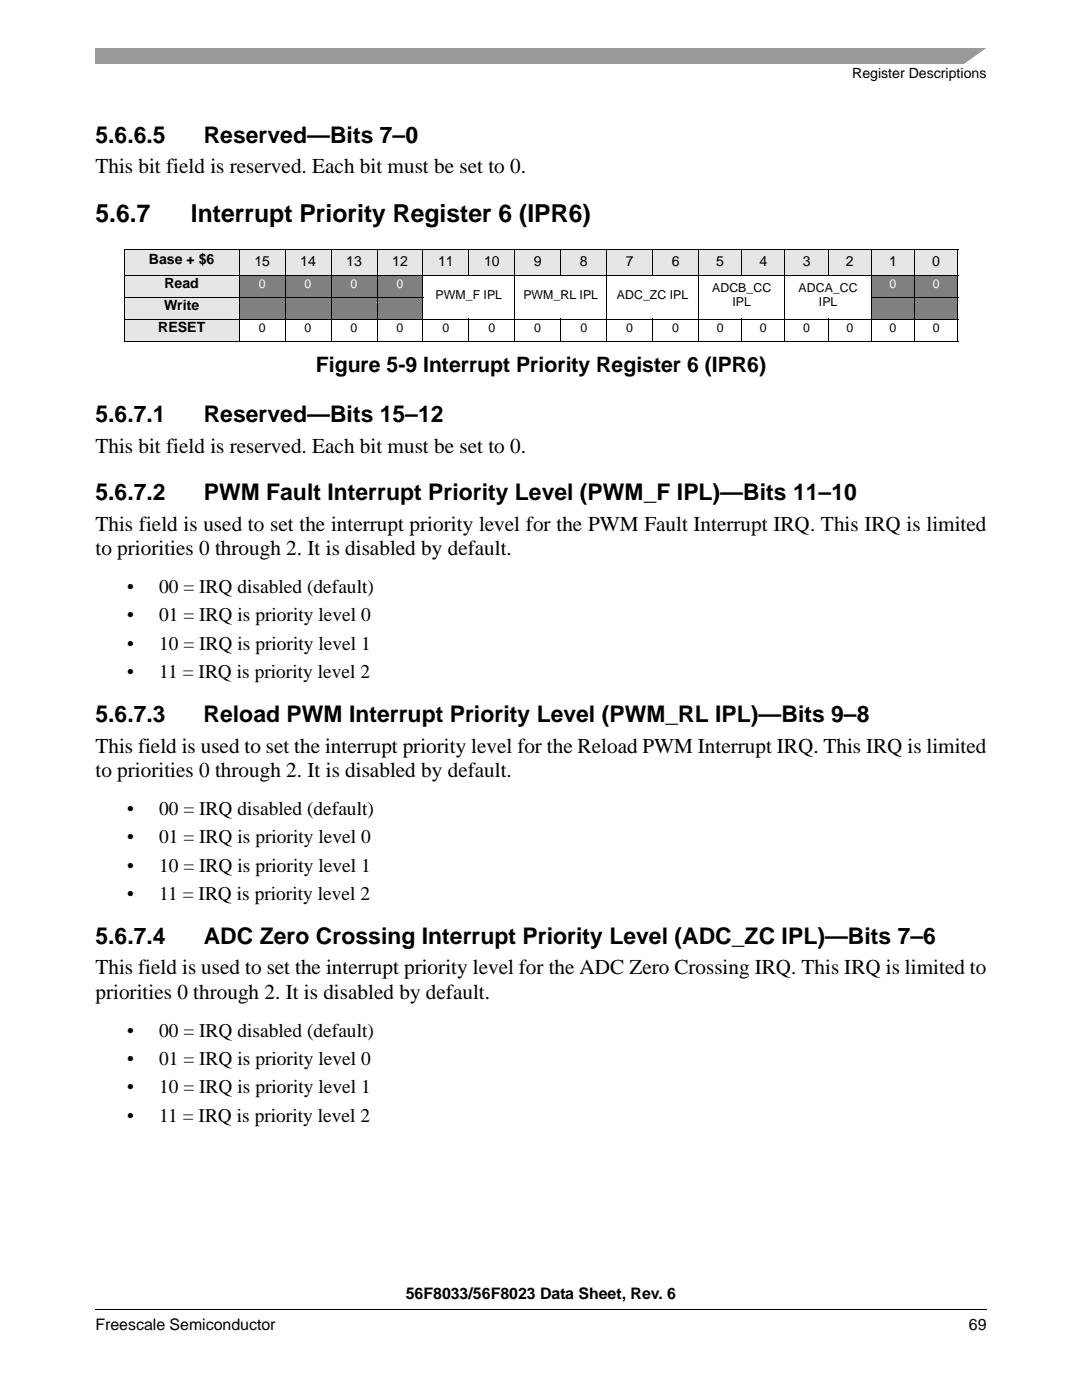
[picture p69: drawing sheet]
<svg xmlns="http://www.w3.org/2000/svg" width="216mm" height="279mm" viewBox="0 0 216 279" stroke-linecap="round" stroke-linejoin="round" font-family="sans-serif">
<defs><g id="words">
<g font-size="4.9">
<text x="19" y="44.2">5.6.7</text>
<text x="38.1" y="44.2">Interrupt Priority Register 6 (IPR6)</text>
</g>
<g font-size="4.6">
<text x="19" y="28.4">5.6.6.5</text>
<text x="40.7" y="28.4">Reserved—Bits 7–0</text>
<text x="19" y="84.3">5.6.7.1</text>
<text x="40.7" y="84.3">Reserved—Bits 15–12</text>
<text x="19" y="99.8">5.6.7.2</text>
<text x="40.7" y="99.8">PWM Fault Interrupt Priority Level (PWM_F IPL)—Bits 11–10</text>
<text x="19" y="144.1">5.6.7.3</text>
<text x="40.6" y="144.1">Reload PWM Interrupt Priority Level (PWM_RL IPL)—Bits 9–8</text>
<text x="19" y="188.3">5.6.7.4</text>
<text x="40.7" y="188.3">ADC Zero Crossing Interrupt Priority Level (ADC_ZC IPL)—Bits 7–6</text>
</g>
<g font-size="4.2">
<text x="19" y="34.6">This bit field is reserved. Each bit must be set to 0.</text>
<text x="63" y="74.1">Figure 5-9 Interrupt Priority Register 6 (IPR6)</text>
<text x="19" y="90.4">This bit field is reserved. Each bit must be set to 0.</text>
<text x="19" y="105.9">This field is used to set the interrupt priority level for the PWM Fault Interrupt IRQ. This IRQ is limited</text>
<text x="19" y="110.8">to priorities 0 through 2. It is disabled by default.</text>
<text x="19" y="150.2">This field is used to set the interrupt priority level for the Reload PWM Interrupt IRQ. This IRQ is limited</text>
<text x="19" y="155.1">to priorities 0 through 2. It is disabled by default.</text>
<text x="19" y="194.5">This field is used to set the interrupt priority level for the ADC Zero Crossing IRQ. This IRQ is limited to</text>
<text x="19" y="199.4">priorities 0 through 2. It is disabled by default.</text>
</g>
<g font-size="3.9">
<text x="25.4" y="118.4">•</text>
<text x="31.7" y="118.4">00 = IRQ disabled (default)</text>
<text x="25.4" y="124">•</text>
<text x="31.7" y="124">01 = IRQ is priority level 0</text>
<text x="25.4" y="129.7">•</text>
<text x="31.7" y="129.7">10 = IRQ is priority level 1</text>
<text x="25.4" y="135.3">•</text>
<text x="31.7" y="135.3">11 = IRQ is priority level 2</text>
<text x="25.4" y="162.6">•</text>
<text x="31.7" y="162.6">00 = IRQ disabled (default)</text>
<text x="25.4" y="168.3">•</text>
<text x="25.4" y="173.9">•</text>
<text x="31.7" y="168.3">01 = IRQ is priority level 0</text>
<text x="31.7" y="173.9">10 = IRQ is priority level 1</text>
<text x="25.4" y="179.6">•</text>
<text x="31.7" y="179.6">11 = IRQ is priority level 2</text>
<text x="25.4" y="206.9">•</text>
<text x="31.7" y="206.9">00 = IRQ disabled (default)</text>
<text x="25.4" y="212.6">•</text>
<text x="31.7" y="212.6">01 = IRQ is priority level 0</text>
<text x="25.4" y="218.2">•</text>
<text x="31.7" y="218.2">10 = IRQ is priority level 1</text>
<text x="25.4" y="223.9">•</text>
<text x="31.7" y="223.9">11 = IRQ is priority level 2</text>
</g>
<g font-size="3.2">
<text x="81" y="259.3">56F8033/56F8023 Data Sheet, Rev. 6</text>
<text x="19" y="265.5">Freescale Semiconductor</text>
<text x="193.3" y="265.5">69</text>
</g>
<g font-size="2.8">
<text x="170.1" y="15.6">Register Descriptions</text>
<text x="29.7" y="52.7">Base + $6</text>
<text x="50.8" y="53.1">15</text>
<text x="59.9" y="53.1">14</text>
<text x="69.1" y="53.1">13</text>
<text x="78.3" y="53.1">12</text>
<text x="87.4" y="53.1">11</text>
<text x="96.6" y="53.1">10</text>
<text x="106.5" y="53.1">9</text>
<text x="115.7" y="53.1">8</text>
<text x="124.9" y="53.1">7</text>
<text x="134" y="53.1">6</text>
<text x="142.9" y="53.1">5</text>
<text x="151.6" y="53.1">4</text>
<text x="160.2" y="53.1">3</text>
<text x="168.8" y="53.1">2</text>
<text x="177.4" y="53.1">1</text>
<text x="186" y="53.1">0</text>
<text x="32.8" y="57.5">Read</text>
<text x="32.7" y="61.9">Write</text>
<text x="31.6" y="66.3">RESET</text>
</g>
<g font-size="2.5" fill="#fff">
<text x="51.6" y="57.4">0</text>
<text x="60.8" y="57.4">0</text>
<text x="70" y="57.4">0</text>
<text x="79.1" y="57.4">0</text>
<text x="177.5" y="57.4">0</text>
<text x="186.1" y="57.4">0</text>
</g>
<g font-size="2.5">
<text x="86.9" y="59.6">PWM_F IPL</text>
<text x="104.4" y="59.6">PWM_RL IPL</text>
<text x="123.1" y="59.6">ADC_ZC IPL</text>
<text x="142.1" y="58.3">ADCB_CC</text>
<text x="159.4" y="58.3">ADCA_CC</text>
<text x="146.2" y="61.1">IPL</text>
<text x="163.4" y="61.1">IPL</text>
<text x="51.6" y="66.3">0</text>
<text x="60.8" y="66.3">0</text>
<text x="70" y="66.3">0</text>
<text x="79.1" y="66.3">0</text>
<text x="88.3" y="66.3">0</text>
<text x="97.4" y="66.3">0</text>
<text x="106.6" y="66.3">0</text>
<text x="115.8" y="66.3">0</text>
<text x="125" y="66.3">0</text>
<text x="134.1" y="66.3">0</text>
<text x="143" y="66.3">0</text>
<text x="151.6" y="66.3">0</text>
<text x="160.3" y="66.3">0</text>
<text x="168.9" y="66.3">0</text>
<text x="177.5" y="66.3">0</text>
<text x="186.1" y="66.3">0</text>
</g>
</g></defs>
<path d="M19 9.5h177.8v3.2h-177.8z" fill="#9a9a9a"/>
<path d="M192 13l5.3-3.8h1.5v3.8z" fill="#fff"/>
<path d="M19 260.3h177.8v2.3h-177.8z" fill="#fff"/>
<path d="M19 261.2v.2z" fill="#000"/>
<path d="M19 261.3h177.8" fill="none" stroke="#000" stroke-width=".2"/>
<g fill="#e6e6e6">
<path d="M24.8 49.8h22.9v5.1h-22.9z"/>
<path d="M47.7 49.8h9.2v5.1h-9.2z"/>
<path d="M56.9 49.8h9.2v5.1h-9.2z"/>
<path d="M66.1 49.8h9.1v5.1h-9.1z"/>
<path d="M75.2 49.8h9.2v5.1h-9.2z"/>
<path d="M84.4 49.8h9.2v5.1h-9.2z"/>
<path d="M93.6 49.8h9.1v5.1h-9.1z"/>
<path d="M102.7 49.8h9.2v5.1h-9.2z"/>
<path d="M111.9 49.8h9.2v5.1h-9.2z"/>
<path d="M121.1 49.8h9.1v5.1h-9.1z"/>
<path d="M130.2 49.8h9.2v5.1h-9.2z"/>
<path d="M139.4 49.8h8.6v5.1h-8.6z"/>
<path d="M148 49.8h8.6v5.1h-8.6z"/>
<path d="M156.6 49.8h8.7v5.1h-8.7z"/>
<path d="M165.3 49.8h8.6v5.1h-8.6z"/>
<path d="M173.9 49.8h8.6v5.1h-8.6z"/>
<path d="M182.5 49.8h8.6v5.1h-8.6z"/>
<path d="M24.8 54.9h22.9v4.4h-22.9z"/>
</g>
<g fill="#808080">
<path d="M47.7 54.9h9.2v4.4h-9.2z"/>
<path d="M56.9 54.9h9.2v4.4h-9.2z"/>
<path d="M66.1 54.9h9.1v4.4h-9.1z"/>
<path d="M75.2 54.9h9.2v4.4h-9.2z"/>
<path d="M173.9 54.9h8.6v4.4h-8.6z"/>
<path d="M182.5 54.9h8.6v4.4h-8.6z"/>
</g>
<path d="M24.8 59.3h22.9v4.5h-22.9z" fill="#e6e6e6"/>
<g fill="#808080">
<path d="M47.7 59.3h36.7v4.5h-36.7z"/>
<path d="M173.9 59.3h17.2v4.5h-17.2z"/>
</g>
<path d="M24.8 63.8h22.9v4.4h-22.9z" fill="#e6e6e6"/>
<g fill="none" stroke="#000" stroke-width=".2">
<path d="M24.7 49.8h166.5M24.7 54.9h166.5M24.7 59.3h59.8M24.8 49.9v18.2M47.7 49.7v18.5M56.9 49.7v18.5M66.1 49.7v18.5M75.2 49.7v18.5M84.4 49.7v18.5M93.6 49.7v5.3M102.7 49.7v18.5M111.9 49.7v5.3"/>
<path d="M121.1 49.7v18.5M130.2 49.7v5.3M139.4 49.7v18.5M148 49.7v5.3M156.6 49.7v18.5M165.3 49.7v5.3M173.8 59.3h17.4M173.9 49.7v18.5M182.5 49.7v18.5M191.1 49.9v18.2M24.7 63.8h166.5M24.7 68.2h166.5"/>
<path d="M93.6 63.6v4.6M111.9 63.6v4.6M130.2 63.6v4.6M148 63.6v4.6M165.3 63.6v4.6"/>
</g>
<use href="#words"/>
</svg>
